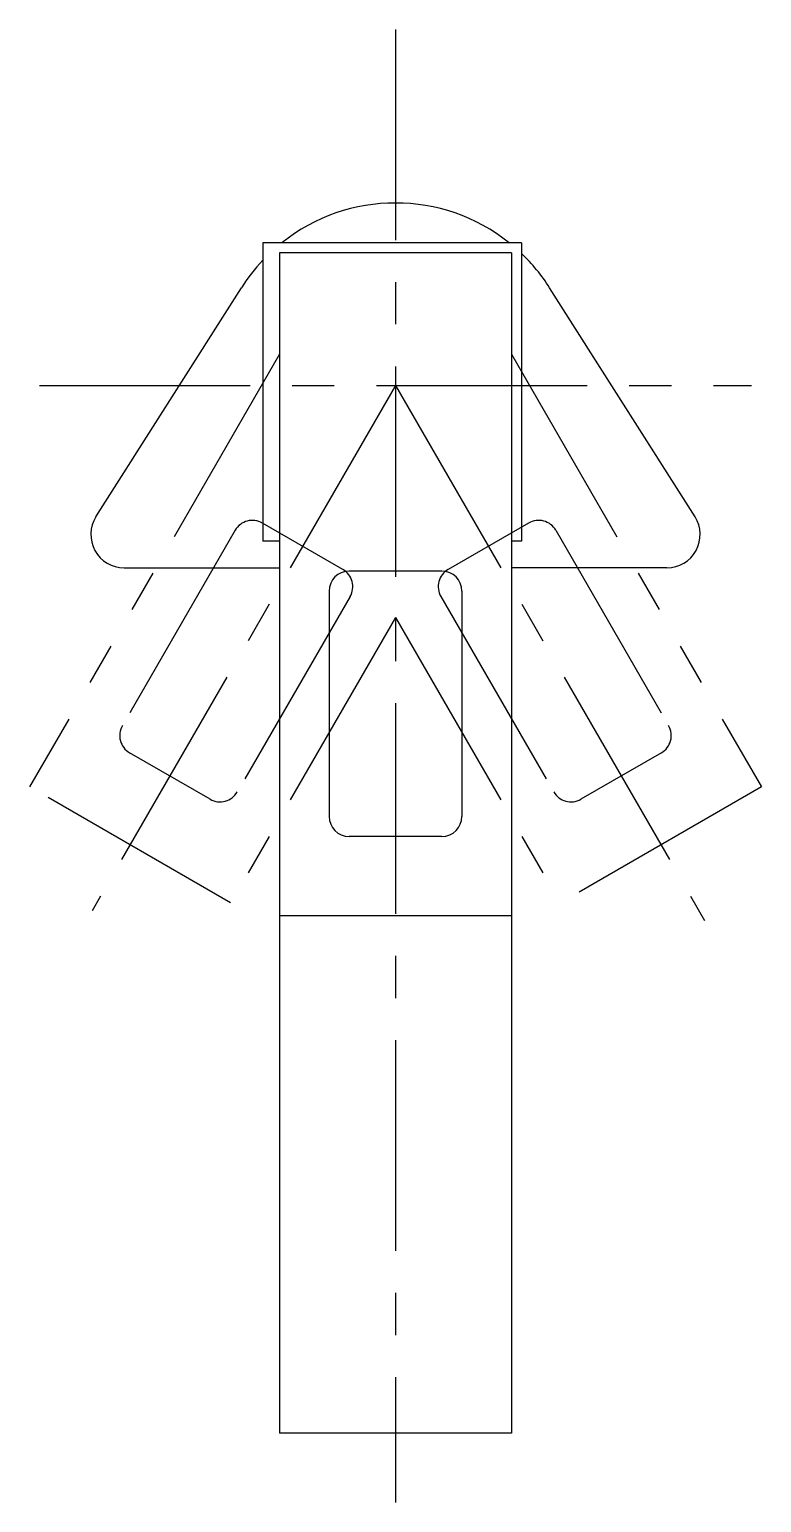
# Model space of a CAD drawing. Header units: millimetres. Extents: x -454 to 28, y -393 to 655.
# Drawn here: x -405.2 to -294.8, y 432.6 to 654.7 of the extents above; entities that cross this region are included whole.
import ezdxf

# ---------------------------------------------------------------- set-up
doc = ezdxf.new("R2010")
doc.units = ezdxf.units.MM
doc.linetypes.add('CENTER', pattern=[50.8, 31.75, -6.35, 6.35, -6.35])
doc.linetypes.add('PHANTOM', pattern=[63.5, 31.75, -6.35, 6.35, -6.35, 6.35, -6.35])

msp = doc.modelspace()

# ---------------------------------------------------------------- linework, layer by layer
at = {"color": 7, "linetype": 'CENTER'}
for p, q in [((-350, 654.670383), (-350, 432.561225)), ((-403.670383, 601), (-296.329617, 601)), ((-350, 601), (-395.726268, 521.79978)), ((-350, 601), (-303.412256, 520.307661))]:
    msp.add_line(p, q, dxfattribs=at)
at = {"color": 7, "linetype": 'Continuous'}
for p, q in [((-370, 622.5), (-370, 577.5)), ((-331, 622.5), (-370, 622.5)), ((-331, 622.5), (-331, 577.5)), ((-332.5, 621), (-367.5, 621)), ((-367.5, 621), (-367.5, 443)), ((-332.5, 621), (-332.5, 443)), ((-395.13174, 581.177543), (-373.224568, 615.726488)), ((-304.86826, 581.177543), (-326.775432, 615.726488)), ((-367.5, 577.5), (-370, 577.5)), ((-331, 577.5), (-332.5, 577.5)), ((-390.909091, 573.5), (-367.5, 573.5)), ((-309.090909, 573.5), (-332.5, 573.5)), ((-343, 573), (-357, 573)), ((-360, 570), (-360, 536)), ((-340, 570), (-340, 536)), ((-343, 533), (-357, 533)), ((-332.5, 521), (-367.5, 521)), ((-332.5, 443), (-367.5, 443))]:
    msp.add_line(p, q, dxfattribs=at)
at = {"color": 7, "linetype": 'PHANTOM'}
for p, q in [((-367.5, 605.689111), (-405.155445, 540.467968)), ((-332.5, 605.689111), (-294.844555, 540.467968)), ((-357.937822, 573.251289), (-370.062178, 580.251289)), ((-329.937822, 580.251289), (-342.062178, 573.251289)), ((-374.160254, 579.153212), (-391.160254, 549.708349)), ((-325.839746, 579.153212), (-308.839746, 549.708349)), ((-356.839746, 569.153212), (-373.839746, 539.708349)), ((-343.160254, 569.153212), (-326.160254, 539.708349)), ((-350, 566), (-374.844555, 522.967968)), ((-350, 566), (-325.155445, 522.967968)), ((-377.937822, 538.610273), (-390.062178, 545.610273)), ((-309.937822, 545.610273), (-322.062178, 538.610273)), ((-374.844555, 522.967968), (-405.155445, 540.467968)), ((-294.844555, 540.467968), (-325.155445, 522.967968))]:
    msp.add_line(p, q, dxfattribs=at)
at = {"color": 7, "linetype": 'Continuous'}
for centre, radius, start, end in [((-350, 601), 27.5, 51.427348, 128.572647), ((-350, 601), 27.5, 136.658238, 147.621583), ((-350, 601), 27.5, 32.378412, 46.297884), ((-390.909091, 578.5), 5, 147.621583, 269.999992), ((-309.090909, 578.5), 5, -89.999997, 32.378412), ((-357, 570), 3, 89.999997, 179.999995), ((-343, 570), 3, 0, 89.999997), ((-357, 536), 3, -179.999995, -89.999997), ((-343, 536), 3, -89.999997, 0)]:
    msp.add_arc(centre, radius, start, end, dxfattribs=at)
at = {"color": 7, "linetype": 'PHANTOM'}
for centre, start, end in [((-371.562178, 577.653212), 59.999998, 149.999996), ((-328.437822, 577.653212), 29.999999, 119.999997), ((-359.437822, 570.653212), -29.999999, 59.999998), ((-340.562178, 570.653212), 119.999997, 209.999994), ((-388.562178, 548.208349), 149.999996, 239.999993), ((-311.437822, 548.208349), -59.999998, 29.999999), ((-376.437822, 541.208349), -119.999997, -29.999999), ((-323.562178, 541.208349), -149.999996, -59.999998)]:
    msp.add_arc(centre, 3, start, end, dxfattribs=at)

doc.saveas('drawing.dxf')
